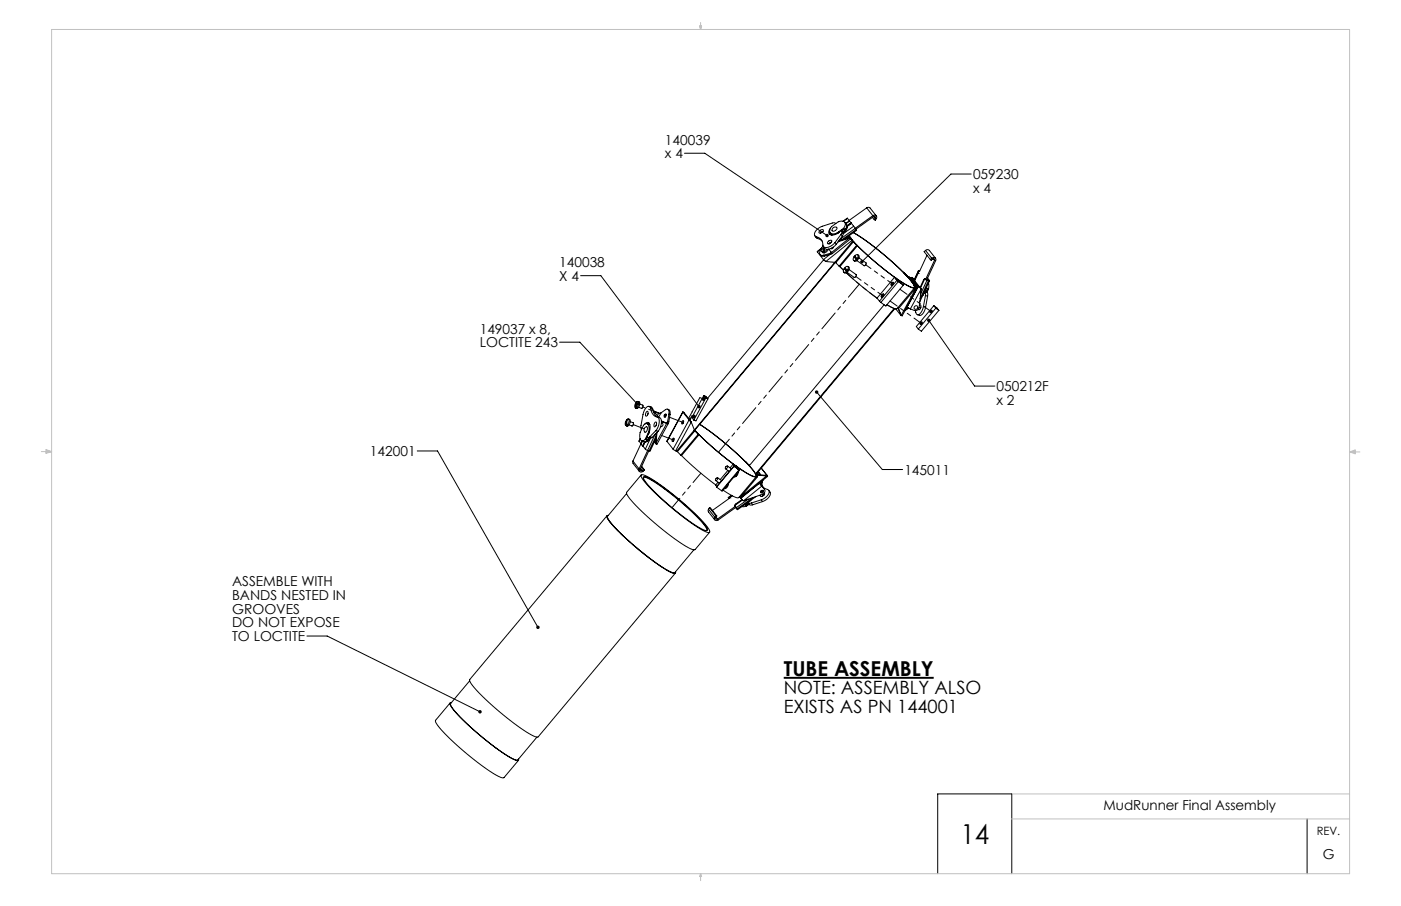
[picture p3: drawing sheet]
<svg xmlns="http://www.w3.org/2000/svg" width="432mm" height="279mm" viewBox="0 0 432 279" stroke-linecap="round" stroke-linejoin="round" font-family="sans-serif">
<defs><g id="words">
<text font-size="8.5" x="296" y="260.2">14</text>
<text font-size="6.3" x="241.6" y="208.3">TUBE ASSEMBLY</text>
<g font-size="5.6">
<text x="241.6" y="214.1">NOTE: ASSEMBLY ALSO</text>
<text x="241.6" y="219.8">EXISTS AS PN 144001</text>
</g>
<g font-size="4.2">
<text x="204.9" y="44.6">140039</text>
<text x="204.9" y="48.9">x 4</text>
<text x="299.9" y="55.3">059230</text>
<text x="299.9" y="59.6">x 4</text>
<text x="172.4" y="82.4">140038</text>
<text x="172.4" y="86.6">X 4</text>
<text x="147.9" y="102.9">149037 x 8,</text>
<text x="147.9" y="107.2">LOCTITE 243</text>
<text x="307.1" y="120.7">050212F</text>
<text x="307.1" y="124.9">x 2</text>
<text x="114" y="140.6">142001</text>
<text x="278.7" y="146.5">145011</text>
<text x="71.5" y="180.8">ASSEMBLE WITH</text>
<text x="71.5" y="185">BANDS NESTED IN</text>
<text x="71.5" y="189.3">GROOVES</text>
<text x="71.5" y="193.5">DO NOT EXPOSE</text>
<text x="71.5" y="197.7">TO LOCTITE</text>
<text x="340.1" y="249.8">MudRunner Final Assembly</text>
<text x="407.7" y="264.9">G</text>
</g>
<text font-size="3.5" x="405.8" y="257.6">REV.</text>
</g></defs>
<path d="M241.6 209h46.2" fill="none" stroke="#000" stroke-width=".6"/>
<g fill="none" stroke="#000" stroke-width=".31">
<path d="M211 47.3h6.2l37.7 25.3M299.3 53.7h-6.2l-27.5 27M251.1 72.7l.8 .8M251.5 73a2.64 2.64 0 0 1 2.2 2.9 2.12 2.12 0 0 0 3-.4l.7-.7M251.5 73l.4 .5M251.9 77.7l1.9 2.4M251.9 77.6v.1M251.9 73.5l1.5 .8M252.6 71.2l1-.4a.75 .75 0 0 1-.3 .9 .75 .75 0 0 1-.9-.1zM252.7 78.5l.5 .4 .9 .1M253.2 76.7l-1.3 1M253.3 76.4l-1.4 1.1"/>
<path d="M253.6 75.8l-.8 1.5a.88 .88 0 0 0-.1 1.2 .88 .88 0 0 0 1.2 .2M253.7 71.4l-.8 .5M253.7 77.7l.1 .1M253.9 78.7l.2 .3M254 76.3l-.8 1.1 .5 .3M254 77.7l-.2 .1M254 77.2l-.2 .6M254.1 76.5l-.4 1.2M254.2 76.6l-.2 1.1M254.9 76.9l-.9 .8M255.2 74.5l1-.4a.75 .75 0 0 1-.3 .9 .75 .75 0 0 1-.9-.1zM255.3 76.9a1.45 1.45 0 0 1-1.8 1l-.2-.3"/>
<path d="M255.4 76.8l.9 1.1M255.5 75.2h.1M255.6 75.2l.7-.5-.8 .5M255.7 78.5l-1.9 1.6M255.8 78.1l-1.9 .6M255.8 71.7l.6 .8M255.9 71.8l-.1 .5M255.9 70.4a1.2 1.2 0 0 0-.4 1.7 1.2 1.2 0 0 0 1.8 .3l1.4-.9M256.1 77.7l-.3 .4M256.2 77.8l-.4 .3M256.2 72.2l.1 .2M256.3 77.9l.2 .3"/>
<path d="M256.5 78.2l-2.4 .8M256.6 76.3l-.4 .3M256.7 70.3a.64 .64 0 0 1 .7-.3 .64 .64 0 0 1 .5 .6 .86 .86 0 0 1-.6 .7 .86 .86 0 0 1-.9-.3zM256.8 76.2l-.2 .4h-.6M257.4 74.8l.3 .5M257.6 68.9l-.9-.2-3.3 1.1a2.97 2.97 0 0 0-2.3 2.8l.4 .4M257.7 75.3a2.77 2.77 0 0 1-3.6 1.2l-.4-.5M258 72h.1M258.5 71.7l-.2 .1M258.5 71.7v.1M258.6 71.7h-.1M258.6 71.5l.1 .1"/>
<path d="M259.2 72.3l-1.8 2.5M259.2 72.3l.4 .5M259.3 71.2h.1M259.4 71.2l.1 .5-.3 .6M259.4 71.3l.5 .7-.3 .8M259.4 71.3l.3 .2M259.6 70.9l-.2 .1 .3 .5M259.6 70.9l.3 .5M259.6 72.8l-1.9 2.5M259.7 71.4l-.1 .1M259.7 70.8l-.1 .1M259.9 71.4l-.2 .1"/>
<path d="M260 70.6l.3 .1M260 70.4l.3-.4a1.13 1.13 0 0 0 0-1.5 1.13 1.13 0 0 0-1.4-.3l-2.6 1.7-.3 .4a1.13 1.13 0 0 0-.1 1.5 1.13 1.13 0 0 0 1.5 .3l.5-.2M260 70.4l-2.1 1.5M260 70.4l.1 .1M260.1 70.5l-2.2 1.4M260.4 68.6a1.25 1.25 0 0 1-.1 2.1l-.2-.2M260.5 70.7l-.6 .7M260.7 69.1a1.76 1.76 0 0 1-.7 2.5l-.2 .2M260.9 69.2v.1M260.9 69.3l.2 .3M261.1 69.6v.1M261.1 69.7l.1 .1"/>
<path d="M261.2 69.8l-.4 1.2-.9 1M261.2 67.3l-1.4 .9M261.2 67.3l1.1 1.4M261.2 67.3l-1.3 1M261.6 73.2l-3.1 1.1M261.6 73.2l.2 .2M261.7 72.7l.5 .8M261.8 73.4l-3.5 1.2M261.8 68.1h.1M261.8 68.1l-1.1 .9M261.9 73.4h-.1M261.9 73.4l.3 .1"/>
<path d="M261.9 73.4l-5.6 4.5M261.9 73.2h-.3M262.2 73.6l.4 .5M262.2 73.6l.3 .4M262.2 73.6l.5 .5M262.2 73.6a89.2 89.2 0 0 0 13.5 11.9M262.2 73.4h.1M262.2 73.6a97.4 97.4 0 0 0 13.7 12M262.3 68.7l.1 .1M262.3 73.5l-5.8 4.7M262.3 68.7l-1.2 .9M262.4 68.8l-1.3 .9"/>
<path d="M262.4 68.8v.1M262.4 68.9l-1.2 .9M262.4 68.9l.7 .9M262.5 74l.1 .1M262.5 74l.3 .3M262.6 74.1h.1M262.6 74.1l-8.1 6.5M262.6 74.1l.3 .4M262.7 74.1l.1 .2M262.8 74.3l.4 .4M262.8 74.3l.1 .2M262.8 74.4l.2 .2"/>
<path d="M262.8 74.4l-5.4 6.4 .2 .2M262.8 74.4l.1 .1M263 74.6l1 1.1M263 74.6l.2 .1M263 74.6l-5.4 6.4M263 71.8a77.7 77.7 0 0 1 18.4 15.6l.4 1.2a4.4 4.4 0 0 1-3.5-1.4l-2.4-1.6M263.1 71.7a79.3 79.3 0 0 1 18.4 15.9l.4 1.1a4.5 4.5 0 0 1-3.4-1.3l-2.5-1.7 .8 .9M263.1 69.8l.8 1M263.1 69.8l-3.2 2.3M263.2 74.7l.1 .1M263.3 79.1l.1 .1M263.3 79.1l-.3 .7v.5l.4 .1 .6-.4"/>
<path d="M263.3 79.1l.7 .9M263.4 79.2l.7 .9M263.5 78.9l.5-.4 .4 .1 .1 .5-.3 .6zM263.5 79l-.1 .2M263.9 70.8l.1 .2-3.7 2.7M263.9 70.8l-4.5 3.2M263.9 75.5l.4 .3M264 75.7l.3 .1M264 75.7l-5.4 6.4M264.2 79.7l-.1 .4M264.3 75.8l-5.4 6.4-.3-.1M264.3 78.5a1.07 1.07 0 0 1 .5 1.1 1.07 1.07 0 0 1-.8 .9l-.5 .1-.4-.3"/>
<path d="M264.7 79.5l2.2 1.6a.64 .64 0 0 1-.6 .8l-2.2-1.5M267.1 64.1l.5-.2 .5 .2 2 2.5M267.1 64.1l-5.4 3.9M267.1 64.1l1.9 2.4M268.9 67l.6 .8M269 66.5a.71 .71 0 0 1 1 0 .71 .71 0 0 1 .1 .9l-.3 .5-.3-.1M269 66.5l-10.1 7.3M269.4 66.8l.4 .5M269.8 67.3a.35 .35 0 0 0-.1-.5 .35 .35 0 0 0-.5 0l-5.4 3.9M269.8 67.3l-.3 .5M285.3 77.2l.5-.2 .5 .1 2 2.5M285.3 77.2l1.9 2.4"/>
<path d="M285.3 77.2l-.5 .4 1.9 2.4M285.7 78.7l-2.3 5M287.2 79.6a.72 .72 0 0 1 .9-.1 .72 .72 0 0 1 .3 .9l-2.8 5.9M287.2 79.6l-.5 .4M287.6 79.8l.4 .5M178.9 85h6.3l30.2 40.4M253.8 80.1l.7 .5M253.8 80.1l.5 .3M253.8 80.1l-35.7 42.8M254.5 80.6l3 .3-43.4 51.8M257.3 80.9l-43.3 51.7M257.6 81l1 1.1"/>
<path d="M258.9 82.2l1.1 1.1M260.2 82.8h.1M260.2 82.8l-.3 .6 .1 .5 .4 .1 .5-.4M260.2 82.8l.7 .8M260.3 82.8l.7 .9M260.5 82.5l.5-.4 .4 .1v.5l-.3 .7zM260.5 82.6l-.2 .2M260.8 84.1l4.7 4.1 4.8 3.7M260.9 83.6l.1 .1M261.1 83.4l-.1 .3M261.3 82.2a1.07 1.07 0 0 1 .4 1 1.07 1.07 0 0 1-.7 .9l-.5 .1-.5-.3M261.7 83.1l2.2 1.6a.64 .64 0 0 1-.6 .8l-2.2-1.5"/>
<path d="M264 80l.1 .1M270.3 91.9l.8 1M271.1 92.9l.4 .4M271.8 90.9l.3-.2a.47 .47 0 0 1 .1 .6 .47 .47 0 0 1-.6 .1zM271.9 91l.4-.3-.4 .3-.2 .6zM272.4 90.9l-.5 .7M272.5 94l-41.6 49.6-.1-.1M274.8 87.3l.3-.3a.47 .47 0 0 1 .1 .7 .47 .47 0 0 1-.6 .1zM275 87.4l.4-.3-.4 .3-.2 .6zM275.4 87.3l-.5 .6M275.4 87.3l-.5 .7M275.6 95.1l-42.7 51"/>
<path d="M275.7 85.5l.7 .9M275.7 85.5l-5.4 6.4M275.8 95.2l-42.8 51.1M275.8 85.6h.1M275.9 85.6l.8 1 1.7 1.3M276 85.8l.9 1M276.1 95.3l1.5 1.9M276.4 86.4l.5 .4-5.4 6.5M276.4 86.4l-5.3 6.5M276.6 86.5h.1M276.6 86.5l.3 .3M276.7 86.6h.1"/>
<path d="M276.8 86.6h.1M276.8 95.1l1 2.2M276.9 86.8h.1M277.6 97.2v-.1l.2 .2M277.6 97.2l.2 .1M277.7 97.2h-.1M278.4 87.8v.1M278.4 87.9l-5.4 6.5-1.5-1.1M278.4 84h.1M278.4 84l1.1 1M278.4 84l1.3 1.2M279.3 95.2a.99 .99 0 0 1 1.3 .1"/>
<path d="M279.5 85l.4 .5M279.5 85l.2 .2M279.5 85h.1M279.7 85.2l.1 .1M279.8 85.3l.1 .2M279.8 85.3l.4 .2M279.9 85.5h.1M279.9 85.5l.1 .1M279.9 85.5l.5 .1M280 85.6l1.8 2.2M280 85.6l.1 .1M280.1 85.7h.1"/>
<path d="M280.1 85.7l1.7 2.1M280.2 95.1l-1.3 .7M280.2 85.5l.8 .4M280.2 85.5l.2 .1M280.4 85.6l.3 .2M280.4 85.6l-.1 .3M280.7 85.8l1.8 2.4M280.7 85.8l.3 .1M280.7 85.8l-.2 .3M280.9 85.6l-.1 .2M281 85.7l2 2.6M281 85.7l-.1 .2"/>
<path d="M281 85.9l1.9 2.4M281.1 85.6l-.1 .1M281.1 85.6l.3 .2M281.1 85.6l2.5 3.2M281.3 85.9l.1 .1M281.8 87.8v.2M281.8 88h.1M281.8 88l.2 .1M281.8 88l.2 .5M281.8 88l.3 .3M281.9 88.7l-5.4 6.5a4.4 4.4 0 0 1-3.1-1.2M282 88.1l.1 .1"/>
<path d="M282 88.1l.4 .1M282 88.5h.1M282 88.5l.3 .2M282.1 88.2l.1 .1M282.1 88.2l.5 .2M282.1 88.3h.1M282.1 88.3l.2 .4M282.2 88.3v.1M282.3 88.7l-5.4 6.5-.2-.2M282.4 88.2l.2 .2M282.5 88.2h-.1M282.5 88.2l.4 .1"/>
<path d="M282.5 88.2v.1M282.6 88.4l-4.8 8.9M282.9 88.3l-.3 .1M283 84.2l-1.1 2.4M283 84.2l.3 .1M283 88.3l.6 .5M283 88.3l-5 9.1-.2-.1M283.1 83.5l-1.4 2.9M283.1 83.6h.1M283.1 83.6l.3 .1M283.1 83.6l-.1 .6M283.1 83.6l-1.3 2.8"/>
<path d="M283.4 94.2l.2-.2 .2 .3-.1 .8M283.4 88.5l.3 .2M283.5 83.5l-.4 .1M283.6 88.8l.3 .3M283.7 88.7l.1 .2M283.7 95.1l-.3 .4-.3-.2M283.8 99.5l.2-.2a.36 .36 0 0 1 .1 .5 .36 .36 0 0 1-.5 .1zM283.8 94.7l-.1 .3M283.9 89.1l-.6 5.7a1.16 1.16 0 0 1-1.5 .9l-1.2-.4M283.9 89.1l-3.3 6.2M284.6 94.5a2.59 2.59 0 0 1-1.8 2.6l-.4-.4-.3-.9M284.6 94.5l.7 .2"/>
<path d="M284.7 90.5h.1M284.7 90.5l-.4 .7M285 86l.3 .1M285 86.1l-.3 .1-1.1 2.4M285 86.1h.1M285 86.1l-1.3 2.7M285 86.1l.7 .3M285 86.1l.4 .1M285.1 89.9h.1M285.1 89.9l.1 1.2M285.1 89.9l.7 .2M285.2 89.6h.5"/>
<path d="M285.2 89.5l.5 .1M285.2 91.1l-.6 3.4M285.2 91.1l.7 .2M285.3 94.7a2.57 2.57 0 0 1-1.9 2.6l-.6-.2M285.3 89.1l-.9 2M285.4 86.2h.1M285.4 89.7l.4 .4M285.4 86.2l.7 .2M285.5 88.7l.5 .4M285.6 88.6l.4 .5M285.7 86.4l.5 .2M285.7 86.4l-1.9 4.2"/>
<path d="M285.8 90.1l.1 1.2M285.8 86l.3 .4M285.8 89.1l-.1 .5M285.9 85.8l.6 .8h-.3M285.9 91.3l-.6 3.4M286 89.1l.2 .1M286 89.1l-.4 .9M286.1 86.4h.1M286.2 86.6l-2.6 5.5M286.2 89.2l-.5 .9M286.2 87.3v1.9M286.2 98.8l14.2 20.3h6.2"/>
<path d="M286.5 86.6l-3 6.5M286.7 80l.3 .3 .4-.4a.36 .36 0 0 1 .5-.1 .36 .36 0 0 1 .1 .5M286.8 95.9l.2-.2a.36 .36 0 0 1 .1 .5 .36 .36 0 0 1-.5 .1zM287.8 94.3l-5.4 6.4 .6 .8M287.8 94.3l.6 .7M287.8 94.3l1.6 1.4M288 80.3l-2.7 5.8M288.4 95l-5.4 6.5M288.4 95l1 .7M289.4 95.7l-5.4 6.5-1-.7M172.5 105.5h6.2l17.7 19.1M128.6 139.1h6.3l30.9 54.4"/>
<path d="M193.1 131.2l.1 .1M193.3 131l-.1 .3M193.3 131.1l-.1 .2M193.3 129.3l.1 .1M193.3 129.3a1.16 1.16 0 0 0-.2 1.9M193.3 129.3l-.3 .9 .1 1M193.5 129.2a1.16 1.16 0 0 1-.2 1.9l-.1-1zM193.7 129.2l.3 .1a1.38 1.38 0 0 1-.8 2.1l-.3-.2M194.3 130l.8 .4a.68 .68 0 0 1-.3 1l-.9-.4M196 125.8l.2 .1M196.2 125.6v.3M196.2 125.7v.2"/>
<path d="M196.2 123.9h.2M196.2 123.9a1.16 1.16 0 0 0-.2 1.9M196.2 123.9l-.3 .9 .1 1M196.4 123.8a1.16 1.16 0 0 1-.2 1.9l-.1-1zM196.6 123.8l.4 .1a1.38 1.38 0 0 1-.8 2.1l-.4-.2M197 136.1l.6 .7M197.2 124.6l.9 .3a.68 .68 0 0 1-.4 1l-.9-.3M197.3 135.3l-.3 .8M197.3 135.4l-.3 .7M197.5 136.9h.1M197.6 137l.4 .5M197.7 132.5h.1"/>
<path d="M198 136l-2.9 6.2M198 137.5l.1 .1M198.1 137.6h.1M198.2 137.6l.7 .9M198.7 130.8a.89 .89 0 0 1 1.1-.5 .89 .89 0 0 1 .6 1.1l-.2 1.6-.5 1M198.8 136.2l-.7 1.4M198.8 131.9l.4-.3a.97 .97 0 0 1-.5 1.6l-.2-.6zM198.8 136.3l-.6 1.3M198.9 136.3l-.3-.1-.6 1.3M198.9 135.4l.1 .1M198.9 138.5l1.2 .5M199 135.5l.3 .4-.3 .2-1.2-.2"/>
<path d="M199.1 135.3l.3 .5M199.2 127l.2-.1a.81 .81 0 0 1 .4 .8 .81 .81 0 0 1-.6 .7l-.3-.6zM199.3 134.9l-.1 .2M199.3 134.9l.6 .2M199.4 130.6l.9 .3M199.4 134.7l.4 .2 .5-.2M199.5 134.8l-.2 .1M199.7 134.9l.7 .2M199.7 127.5l-.1 .4M199.9 133.8v.1M199.9 133.8h.1M199.9 135.1l-.5 .6"/>
<path d="M199.9 133.2v-2a.83 .83 0 0 0-.8-.6 .83 .83 0 0 0-.8 .5 5.2 5.2 0 0 0-1.1 3.9l.1 .4a.83 .83 0 0 0 .8 .6 .83 .83 0 0 0 .8-.6M199.9 133.2h.2M199.9 133.2l-1 2.2M200 133.5l-.1 .3M200 135l-.1 .1M200 139l-2.7 5.7a.36 .36 0 0 0 .2 .5 .36 .36 0 0 0 .5-.1M200 125.3l.9 .3 .3 .6M200 130.8l.2 .1M200 133.2l.1 .1M200.1 130.5l-.4 .2M200.1 133.2l-1.1 2.3M200.2 135.1l-1 1h-.8"/>
<path d="M200.2 130.9h.1M200.3 134.7l.7 .2M200.4 135.1l-.7 .9-.8 .3M200.5 135.1l-1.6 3.4M200.5 126l-.1-.3a.8 .8 0 0 0-.8-.4 .8 .8 0 0 0-.6 .6l-.8 1.9-.7 3.6 .2 1.1M200.5 126a2.71 2.71 0 0 0 2.1 2.6M200.5 126l.7 .2M201 134.9l-.6 .2M201.2 126.2l.5 1.5 .9 .9M201.3 126.8h.3M201.4 126.9l.4 .1M201.5 127.2l.4 .2 1.1 1.3"/>
<path d="M201.6 126.8l1.7 .7M201.6 126.8l.2 .2M201.7 136.2l.3 .4M201.8 127l1.2 .5M201.8 130.3l.2-.1a.81 .81 0 0 1 .4 .8 .81 .81 0 0 1-.6 .7l-.3-.6zM201.9 133.9l-4.9 10.7M202 136.5l.2 .4M202 136.5h.1M202 136.5l.1 .1M202.1 132.8l-1.8 1.9M202.1 132.8l.7 .2M202.1 135.3l-1.7 3.7h-.3"/>
<path d="M202.1 136.6v.1M202.2 134.3l-2.1 4.7M202.3 133.5l-.3 3M202.3 130.8l-.1 .4M202.5 133.3l-.4 3.3M202.6 128.6a2.37 2.37 0 0 1 .3 3l-.8 1.2M202.6 128.6l.7 .2a3.2 3.2 0 0 1-.5 4.2M202.8 133l-1.8 1.9M203 127.5l-.4 .7M203.7 127.3l1.9-1.1 .5 .4 .1 1.1M203.7 127.3l-.7 .2M203.7 127.3l-.7 1.4"/>
<path d="M203.8 129.7l.2 .2M203.8 130.5a.58 .58 0 0 1 .5 .7 .58 .58 0 0 1-.7 .4M203.9 129.9h.2M203.9 130.1h.3M204.1 129.9l.1 .2M204.1 129.9l1.8 .7M204.2 130.1l1.3 .5M204.9 127.8l.2-.1a.54 .54 0 0 1 .2 .6 .54 .54 0 0 1-.6 .3zM205.3 127.9l-.3 .7M205.5 130.6h.4M205.5 130.6l-3.4 6.1M205.6 136.1l1.9 2.4"/>
<path d="M205.8 126.2l.7 .5v1.2M205.8 129.9l-.5 .5M205.8 129.9l-.3 .5M205.9 130.6l-3.4 6.4-.4-.3M206.2 127.7l-.4 2.2M206.2 127.7l.3 .2M206.5 127.9l-.6 2.7M207.4 135.2l.1-.1a.54 .54 0 0 1 .2 .6 .54 .54 0 0 1-.5 .4zM207.5 138.5l.7 .5M207.8 135.3l-.3 .8M208.2 139l.5 .2M208.8 139.3l1 1.1"/>
<path d="M210.3 129.8l.1-.1a.54 .54 0 0 1 .2 .6 .54 .54 0 0 1-.5 .4zM210.4 127.1l-4.8 9M210.5 127.1l.1 .1M210.5 127.1l-4.9 9M210.5 127.1l1.9 2.4M210.5 127.1l.3 .1 1.9 2.4M210.7 129.9l-.3 .8M212.4 129.5l.6 .7M212.4 129.5l-4.9 9M212.4 129.5l.3 .1M212.4 129.2l.3 .1M212.5 129.4h.1"/>
<path d="M212.7 129.6l.2 .4M212.9 130h.1M212.9 130l.1 .2M213 130.2l-4.8 8.8M213 130.2l1 2.5M213.5 128.3l-.9 1.1M213.9 128.2v-.1a.36 .36 0 0 1 .2 .4 .36 .36 0 0 1-.4 .2zM214 132.7l.2 .2M214 132.7l-5.4 6.4 .2 .2M214 132.7l.4 .3M214.1 132.7l6 5.7 6.8 5.4M214.2 132.7a101.5 101.5 0 0 0 12.8 11.2"/>
<path d="M214.2 132.9l-5.4 6.4M214.2 132.9l1 1M214.2 132.9l.2 .1M214.4 133l1 1.1M215.2 133.9l-5.4 6.5M215.2 133.9l.2 .2M215.4 134.1l-5.4 6.4M216.8 122.8l.1-.1a.36 .36 0 0 1 .1 .4 .36 .36 0 0 1-.4 .2zM216.9 122l.6 .8M216.9 122l.7 .2 .6 .8M216.9 122l-3.7 6.8 .6 .7M217.5 122.8l.7 .2"/>
<path d="M217.5 122.8l-3.7 6.7M218.2 123l-3.7 6.8-.7-.3M251.7 120.9l20.2 23.9h6.3M187.1 159.1l-42.3 50.5a4.6 4.6 0 0 0 1.9 3 79.5 79.5 0 0 0 18 14.5l1.2 .1 42.3-50.5M187.5 159h-.4a4.4 4.4 0 0 0 1.9 3.1 79.5 79.5 0 0 0 18 14.5l1 .2 .2-.5M193.1 152.2l-5.8 7a4 4 0 0 0 1.7 2.9 77.7 77.7 0 0 0 17.9 14.3l1.1 .2 5.9-7M195.1 142.2v.7l1.9 2.4M195.1 142.2l1.9 2.4M197 144.6a.72 .72 0 0 0 .3 .9 .72 .72 0 0 0 .9-.2l.4-.4M197.5 144.5l.5 .6M197.6 146.5l-4.5 5.3a4.6 4.6 0 0 0 1.9 3.1 79.5 79.5 0 0 0 18 14.4l1.2 .2 4.5-5.4M197.6 146.5a5.6 5.6 0 0 1 3.7 1.5 77.8 77.8 0 0 1 17.1 15.1l.3 1.1a5.6 5.6 0 0 1-3.6-1.5 77.8 77.8 0 0 1-17.2-15.2z"/>
<path d="M197.8 143.8l.8 1.1M198.3 147.4l.1-.2a12.3 12.3 0 0 1 5.5 3 64.7 64.7 0 0 1 13.8 12.7l.2 .5-.2 .2M198.3 147.1l.1-.1a12.4 12.4 0 0 1 5.6 3 65.4 65.4 0 0 1 13.9 12.9l.1 .7a5.6 5.6 0 0 1-3.6-1.6 71.9 71.9 0 0 1-15.9-14.1zM198.6 144.9l-.2-.2-.4 .4M209.8 140.4l.2 .1M210 140.5l4.7 4.3 5.9 4.7M218.4 157l-.1 .8 2 2.5M218.4 157l1.9 2.5M218.7 156.6l-.3 .4M218.7 156.6l1.9 2.4M218.7 156.6l2.2 2.5M220.6 148.2l1.1 .8"/>
<path d="M220.6 159l-.3 .5M220.6 159l.3 .1M220.7 159.5l.4 .6M220.7 147.5l.3-.2a.44 .44 0 0 1 .1 .6 .44 .44 0 0 1-.6 .1zM220.9 150.2l1.5 1.1M220.9 159.1l-.3 .5a.35 .35 0 0 0 .1 .5 .35 .35 0 0 0 .4 0M221.2 147.3l1.1 .9M221.3 148.7l-.7 .9 .3 .4M223.6 144.6l1.2 .8M223.7 143.9l.3-.2a.44 .44 0 0 1 .1 .6 .44 .44 0 0 1-.6 .1zM223.9 150.3l.1 .1M224 150.4l-.8 .3"/>
<path d="M224.1 149.6l-.7 .8M224.2 143.7l1.2 .8M224.3 145.1l-2.3 2.8M224.5 153.5l.1 .2M224.5 153.5l.2 .3M224.5 153.5h.1M224.5 149.1l-.5 1.3M224.7 153.7l-5.1 3.7M225.1 153.4l-.6 .1M225.1 153.4l.1 .2M225.4 152.7l-.9 .7M225.5 152.8l-1 .7"/>
<path d="M225.7 152.9l-.6 .5M225.9 143.2l.7 .7M225.9 143.2l1 .6M225.9 143.2l-.9 1.1M226.2 143.7l1.6 1.1M226.2 143.7v.1M226.2 143.7l-5.3 6.5M226.2 143.8l1.6 1.1M226.2 143.8l-5.3 6.4M226.4 155.9l.1 .1M226.5 156l.2 .3M226.6 143.9l-.1 .1"/>
<path d="M226.6 156.2l-5.5 3.9M226.7 156.3h.1M226.7 156.3l.5 .6M226.7 143.7l.8 .9M226.8 156.5l.5 .7-.1-.3M226.8 156.5l-5.4 3.9a.71 .71 0 0 1-1 0 .71 .71 0 0 1-.1-.9M226.9 143.8l.7 .9M226.9 143.8h.1M227 146.6v.2M227 146.8l-.8 .3M227 143.8v.1M227 156.8h.1"/>
<path d="M227 143.9l1 1.1-.2-.1M227 143.9l1 .6a11.7 11.7 0 0 0 4.8 2.4l.1-.1a5.6 5.6 0 0 0-2.1-3.3 90.8 90.8 0 0 0-15.2-12.6 78.5 78.5 0 0 1 17.1 14.9l.4 1.2a4.5 4.5 0 0 1-3.5-1.4l-2.4-1.6M227 143.9h.1M227.1 156.8h.1M227.2 146l-.8 .8M227.5 144.6l.3 .2M227.5 144.6h.1M227.5 145.5l-.5 1.3M227.6 144.7h.1M227.8 144.9l-5.4 6.4M227.8 144.8h.1M228 145l-5.4 6.4-.2-.1"/>
<path d="M228.1 153.4l.2 .2M228.2 153.3l.2 .2M228.3 153.6l.5 .6M228.7 154.1l-2.1 1.4-.2 .4M228.8 154.2l.4 .2M228.8 154.2l-2.4 1.7M229.5 155.6l.5 .4M229.6 142.3l1.3 1.2M229.7 155.5l.3 .5M230 156l.1 .1M230.1 156.1l-1.5 .1M230.2 155.2l.2 .3"/>
<path d="M230.4 155.1v.4M230.4 155.5l-.5 .2M230.5 155l.4 .6M230.5 155h.1M230.5 155l.4 .2 .7-.1M230.6 154l-3.7 2.6-.4-.6M230.7 143.3l.2 .2M230.8 155.4l-.8 .6M230.9 143.5l.1 .1M230.9 155.5l-.8 .6M230.9 155.6l.4 .2 .7-.1M231.5 154.2l-1.5 1.1"/>
<path d="M231.6 155.1l.4 .6M232.1 153.4l-4.9 3.5M233 146.3h.2M233 146.3h.1M233 146.3l.3 .2M233 153.1l-5.7 4.1M233.1 147l-5.4 6.4a4.7 4.7 0 0 1-3.4-1.3l-1.5-1M233.1 146.7l.1 .1M233.1 146.3h.1M233.1 146.3l3 .3M233.2 146.3l.1 .2M233.2 146.8l.3 .2"/>
<path d="M233.2 146.8h-.1M233.3 146.5l.1 .1M233.3 146.5l3 .3M233.3 146.5l.2 .5M233.3 145.9l.3 .1-.2 .4M233.4 146.6v.1M233.5 147l-5.4 6.4-.2-.2M234 145.9l-.3-.4 .7 .9-.3-.3-.3 .3M234.3 149.2l.5 .7-5.6 4.5M234.3 149.2l1.3 1.7M234.4 151.8l.1 .1M234.5 148.6l-.2 .6"/>
<path d="M234.6 149.3l.7 1 .8 .5a1.03 1.03 0 0 1 1 .7 1.03 1.03 0 0 1-.4 1.1l-1.1 1.1-.9 .4M234.7 154.1l-3.1 1M234.7 154.1l.3 .6M234.7 144.4l1.9 2.4M234.8 148.8l.1 .1M234.8 148.7l.1 .2M234.9 148.9l.2 1.2M234.9 151.4l-.3 .2M235 154.7l-3 1M235.1 151.3h.1M235.2 148l-.6 1.2 .1 .5M235.5 150.7l.1 .2"/>
<path d="M235.5 152a.79 .79 0 0 1-.3 .9 .79 .79 0 0 1-.9 0l.1-.2M235.6 152.6l-.8 .5M235.6 150.9a1.05 1.05 0 0 1-.6 1.5l-5.8 2M236.1 146.6l.2 .2M236.3 146.8h.3M236.3 146.8l-8 6.4M236.3 146.5l-.2 .1M236.3 146.5l.3 .3M236.3 146.5l-.1 .1M236.6 146.9l-8.3 6.7M237 151.2a1.66 1.66 0 0 1-.6 2.7l-1.4 .8M94.6 196.1h6.2l47.1 23.4"/>
<path d="M138.7 216.8l-4.5 5.3a4.6 4.6 0 0 0 1.9 3.1 79.5 79.5 0 0 0 18 14.5l1.2 .1 4.5-5.3M139.1 216.7l-.4 .1a4.4 4.4 0 0 0 1.9 3.1 79.5 79.5 0 0 0 18 14.4l1 .3 .2-.5M144.8 210l-5.9 7a4 4 0 0 0 1.7 2.9 77.7 77.7 0 0 0 17.9 14.3l1.1 .1 5.9-7M402.9 252.5v16.9M289 269.4v-24.6h22.8v24.6"/>
<circle cx="282.3" cy="94.9" r=".57"/>
<circle cx="234.9" cy="151.6" r=".26"/>
<circle cx="234.9" cy="151.6" r=".43"/>
</g>
<g fill="none" stroke="#c0c0c0" stroke-width=".31">
<path d="M15.9 9.1h400.1v260.3h-400.1zM215.6 8h.6l-.3 1.1zM215.7 8l.2 1.1M215.9 6.9v2.2M216 8l-.1 1.1M12.7 139.3h3.2M14.2 139l1.7 .3M14.2 138.7l1.7 .6-1.7 .5zM15.9 139.3l-1.7 .2M416 139.4h3.1M416 139.4l1.7-.6v1.1zM416 139.4l1.7 .2"/>
<path d="M417.7 139.1l-1.7 .3M311.7 252.5h104.3M311.8 244.8h104.2M215.9 269.4v2.2M215.9 269.4l.3 .9h-.6z"/>
</g>
<path d="M165.5 193.1l-.2 .3 .1 .4 .7 .1-.3-.4 .3 .4a.53 .53 0 0 0 .1-.7 .53 .53 0 0 0-.7-.1zM251.4 120.5a.53 .53 0 0 0 .1 .9 .53 .53 0 0 0 .7-.5 .53 .53 0 0 0-.8-.5l.3 .5zM254.5 72.3a.53 .53 0 0 0 .1 .7 .53 .53 0 0 0 .7-.1l-.4-.3 .4 .3v-.6l-.4-.2zM215 125.1l-.1 .3 .2 .4h.7l-.4-.4 .4 .4a.53 .53 0 0 0 0-.7 .53 .53 0 0 0-.8 0zM196.1 124.2a.53 .53 0 0 0-.1 .8 .53 .53 0 0 0 .8 0l-.4-.4 .4 .4a.53 .53 0 0 0 0-.8 .53 .53 0 0 0-.7 0zM265.3 80.4l-.2 .3 .2 .4 .3-.4-.3 .4a.53 .53 0 0 0 .7 0 .53 .53 0 0 0 0-.7 .53 .53 0 0 0-.7 0zM285.9 98.4a.53 .53 0 0 0 .2 .9 .53 .53 0 0 0 .7-.6 .53 .53 0 0 0-.9-.4l.3 .5zM147.6 219.1a.53 .53 0 0 0 0 .8 .53 .53 0 0 0 .8-.2l-.5-.2 .5 .2-.1-.6z" fill="#000"/>
<g fill="none" stroke="#000" stroke-width=".31" stroke-dasharray="6.3 1.3 1.3 1.3 1.3 1.3">
<path d="M258.9 82.2l1.1 1.1M263.3 85.5l.4-.2M263.7 85.3l.2-.6M266.3 81.9l.5-.2M266.8 81.7l.1-.6M273.4 94a4.4 4.4 0 0 0 3.1 1.2M283.8 99.5l.2-.2a.36 .36 0 0 1 .1 .5 .36 .36 0 0 1-.5 .1l.2-.4M286.8 95.9l.2-.2a.36 .36 0 0 1 .1 .5 .36 .36 0 0 1-.5 .1l.2-.4M194.8 131.4l.3-.3 .1-.7M195.2 130.9l3.4 1.3M195.2 130.4h-.1M197.7 125.9l.4-.2v-.7"/>
<path d="M198.1 125v-.1M204 134.3l3.7 1.4M206.4 128.7l4.2 1.6M212.2 129l1.1-2M212.6 129.5l.7-1.3M213.3 128.2l.6 .3M213.3 127l2.4-4.4M213.3 127h.1M214.1 128.1h-.2a.42 .42 0 0 0-.2 .3 .42 .42 0 0 0 .2 .5l.2-.8M215.7 122.6l1.2 .5M217.1 122.7h-.2a.42 .42 0 0 0-.3 .3 .42 .42 0 0 0 .2 .4l.3-.7M188 161l-1-1.6 .1-.4h.4"/>
</g>
<path d="M260.8 84.1l4.7 4.1 4.8 3.7" fill="none" stroke="#000" stroke-width=".31" stroke-dasharray="6.3 1.3 1.3 1.3 1.3 1.3" stroke-dashoffset="3.4"/>
<path d="M208.2 176.3v.4a5.3 5.3 0 0 1-3.6-1.4 86.2 86.2 0 0 1-16.6-14.3" fill="none" stroke="#000" stroke-width=".31" stroke-dasharray="6.3 1.3 1.3 1.3 1.3 1.3" stroke-dashoffset="2.7"/>
<path d="M198.1 125.5l7.2 2.8" fill="none" stroke="#000" stroke-width=".31" stroke-dasharray="6.3 1.3 1.3 1.3 1.3 1.3" stroke-dashoffset="5.7"/>
<path d="M274.3 92.8l9.6 6.9M277.4 89.2l9.5 6.9" fill="none" stroke="#000" stroke-width=".31" stroke-dasharray="6.3 1.3 1.3 1.3 1.3 1.3" stroke-dashoffset="3.6"/>
<path d="M263.8 85.3l8.4 6M266.8 81.7l8.4 6" fill="none" stroke="#000" stroke-width=".31" stroke-dasharray="6.3 1.3 1.3 1.3 1.3 1.3" stroke-dashoffset="4.4"/>
<path d="M207.1 156.6l8.9-10.7" fill="none" stroke="#000" stroke-width=".31" stroke-dasharray="6.3 1.3 1.3 1.3 1.3 1.3" stroke-dashoffset="2.6"/>
<path d="M221.4 139.5l43.4-51.8" fill="none" stroke="#000" stroke-width=".31" stroke-dasharray="6.3 1.3 1.3 1.3 1.3 1.3" stroke-dashoffset="1.1"/>
<use href="#words"/>
</svg>
